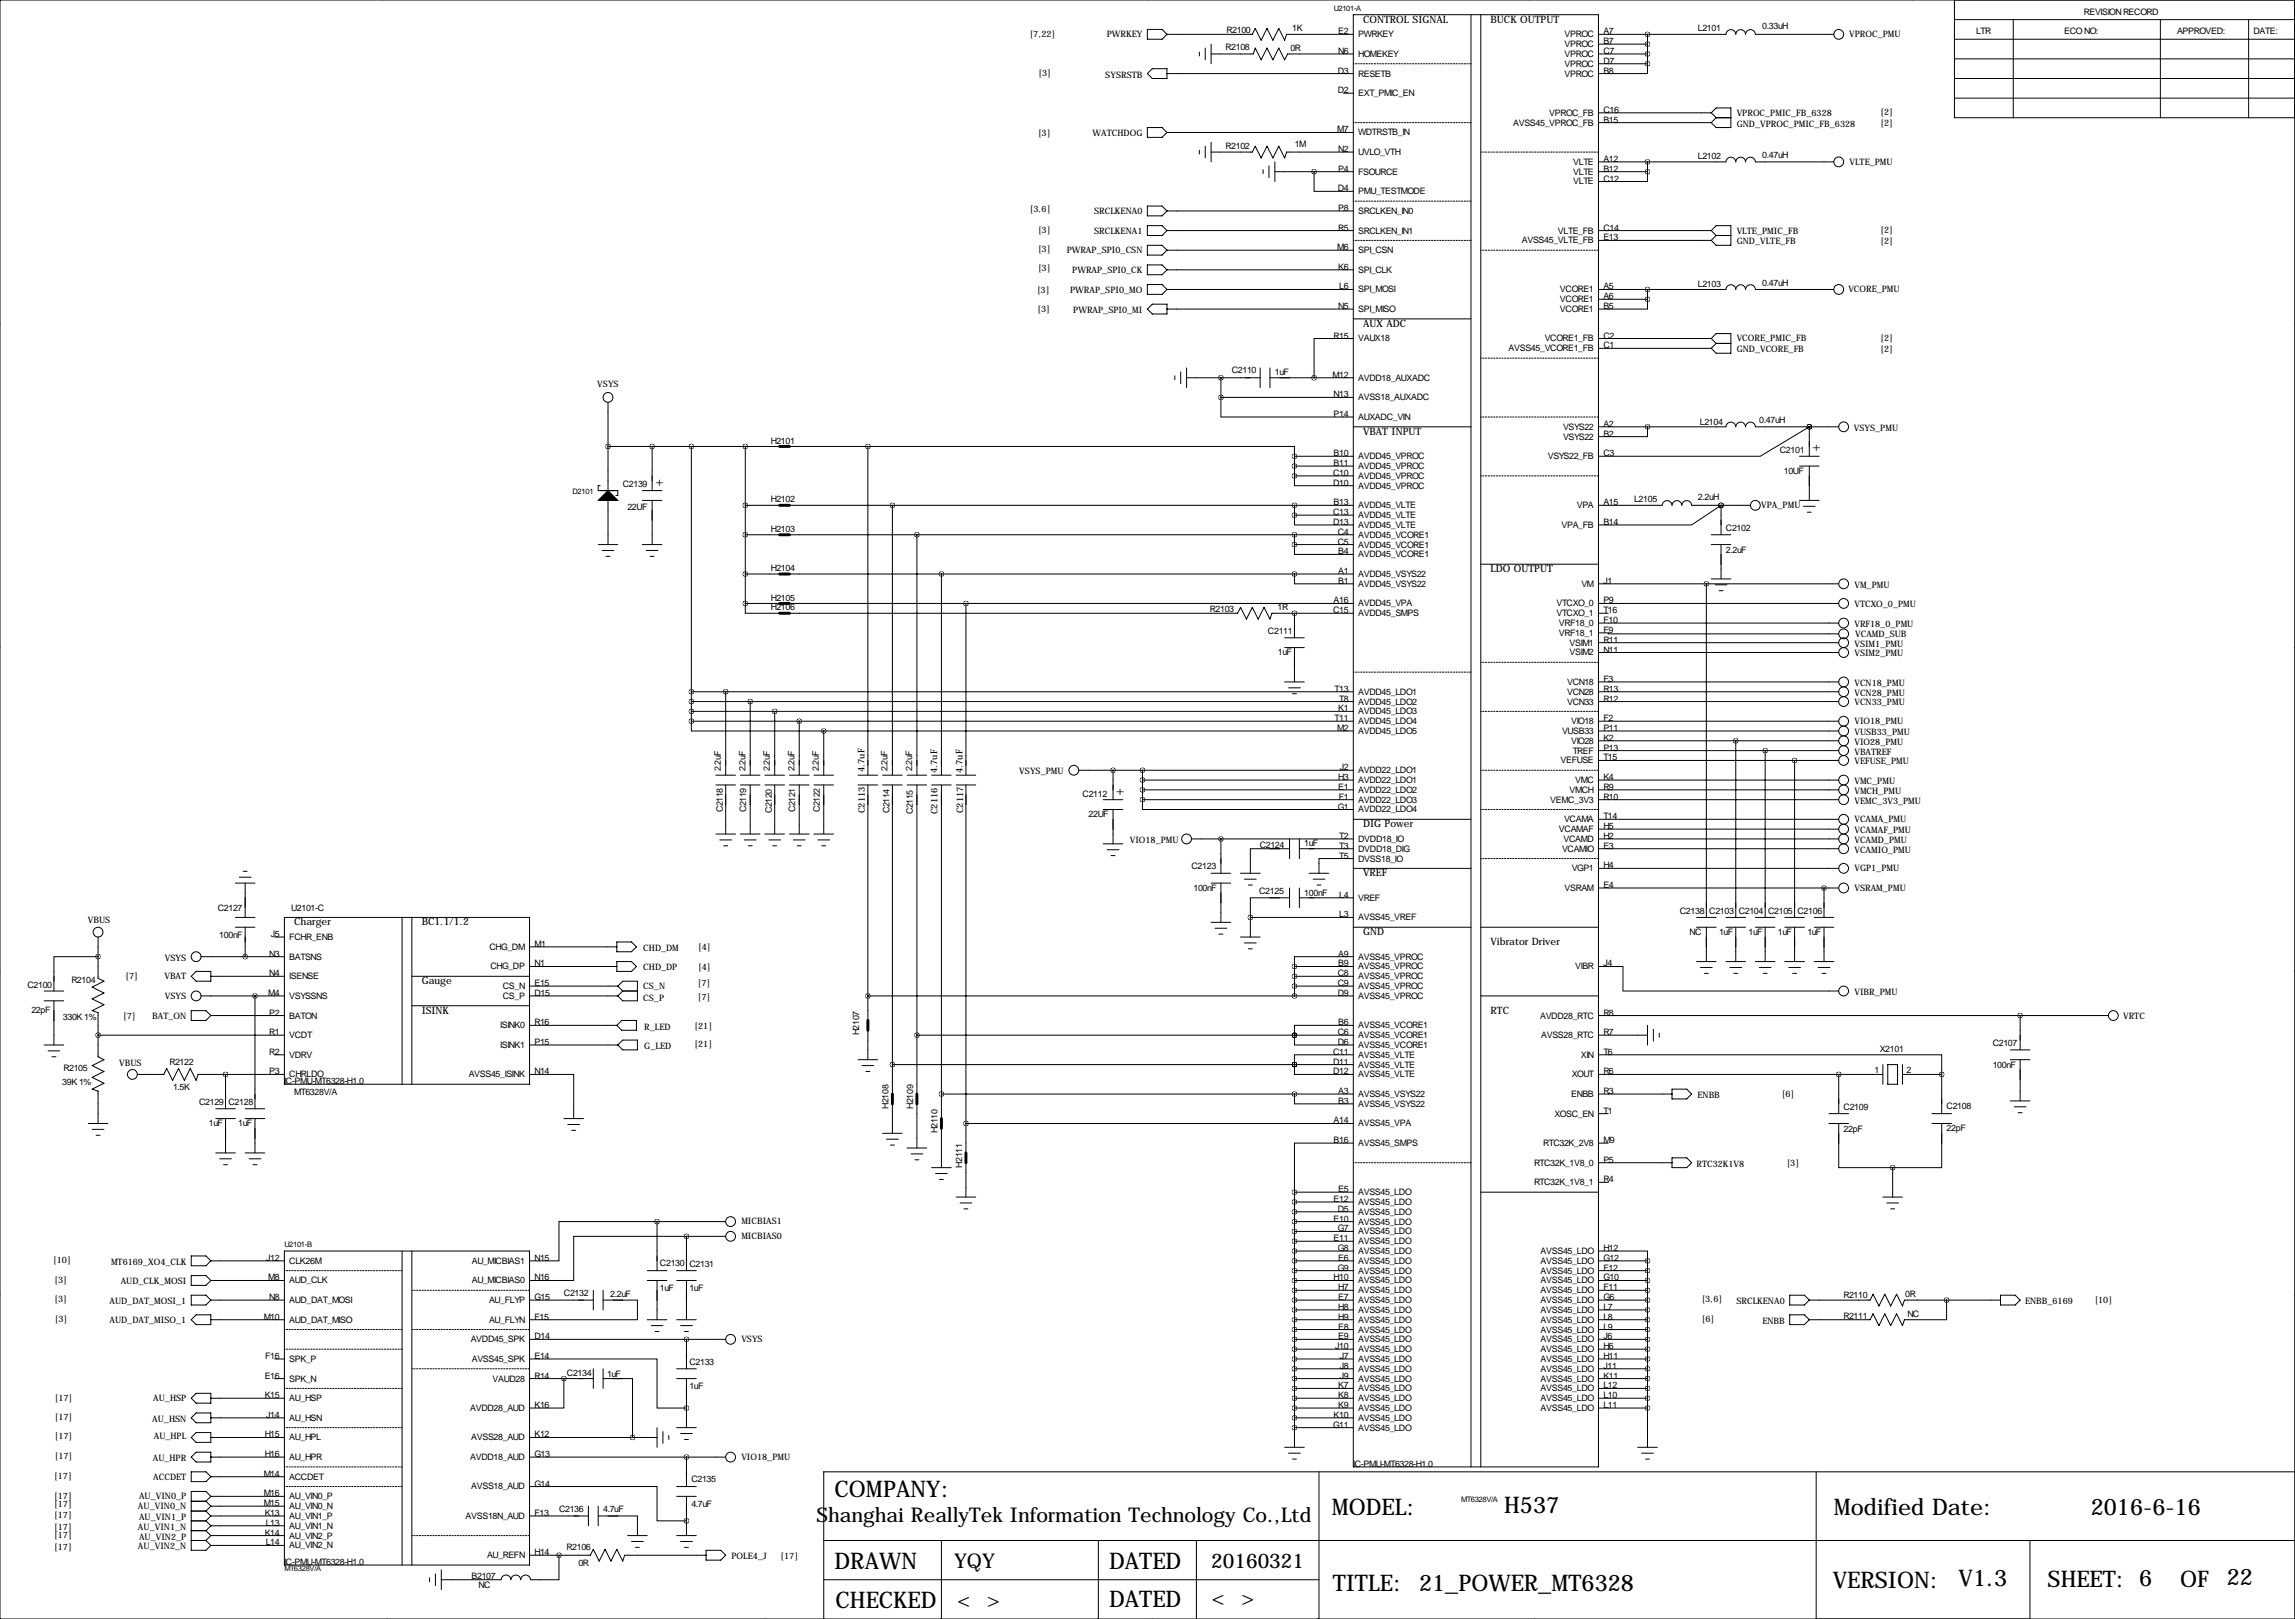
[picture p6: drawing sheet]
<svg xmlns="http://www.w3.org/2000/svg" width="594mm" height="419mm" viewBox="0 0 594 419" stroke-linecap="round" stroke-linejoin="round" font-family="sans-serif">
<defs><g id="words">
<g font-size="5.9">
<text x="216.2" y="387.6">COMPANY:</text>
<text x="344.9" y="392.2">MODEL:</text>
<text x="389.6" y="391.7">H537</text>
<text x="475" y="392.2">Modified Date:</text>
<text x="541.5" y="392.2">2016-6-16</text>
<text x="216.2" y="406.1">DRAWN</text>
<text x="287.3" y="406.1">DATED</text>
<text x="345.2" y="411.7">TITLE:</text>
<text x="367.5" y="411.7">21_POWER_MT6328</text>
<text x="474.7" y="411">VERSION:</text>
<text x="507.3" y="410.5">V1.3</text>
<text x="530.4" y="410.7">SHEET: 6</text>
<text x="564.7" y="410.7">OF</text>
<text x="576.7" y="410.3">22</text>
<text x="216.4" y="416.3">CHECKED</text>
<text x="287.3" y="416.1">DATED</text>
</g>
<g font-size="5.3">
<text x="211.5" y="394">Shanghai ReallyTek Information Technology Co.,Ltd</text>
<text x="247.1" y="405.9">YQY</text>
<text x="313.7" y="405.9">20160321</text>
<text x="247.9" y="416.1">&lt; &gt;</text>
<text x="313.8" y="415.4">&lt; &gt;</text>
</g>
<g font-size="3.3">
<text x="469.4" y="116.8">+</text>
<text x="169.7" y="125.7">+</text>
<text x="289.1" y="205.7">+</text>
</g>
<g font-size="2.6">
<text x="353.1" y="5.8">CONTROL SIGNAL</text>
<text x="386.1" y="5.8">BUCK OUTPUT</text>
<text x="353.1" y="84.6">AUX ADC</text>
<text x="353.1" y="112.5">VBAT INPUT</text>
<text x="386.1" y="148.1">LDO OUTPUT</text>
<text x="353.1" y="214.1">DIG Power</text>
<text x="353.1" y="226.8">VREF</text>
<text x="76.2" y="239.5">Charger</text>
<text x="109.2" y="239.5">BC1.1/1.2</text>
<text x="353.1" y="242.1">GND</text>
<text x="386.1" y="244.6">Vibrator Driver</text>
<text x="109.2" y="254.8">Gauge</text>
<text x="109.2" y="262.4">ISINK</text>
<text x="386.1" y="262.4">RTC</text>
</g>
<g font-size="2.4">
<text x="223.9" y="199.9" transform="rotate(-90 223.9 199.9)">4.7uF</text>
<text x="242.7" y="200.2" transform="rotate(-90 242.7 200.2)">4.7uF</text>
<text x="249.3" y="200.2" transform="rotate(-90 249.3 200.2)">4.7uF</text>
<text x="224" y="210.6" transform="rotate(-90 224 210.6)">C2113</text>
<text x="242.8" y="210.8" transform="rotate(-90 242.8 210.8)">C2116</text>
<text x="249.4" y="210.6" transform="rotate(-90 249.4 210.6)">C2117</text>
</g>
<g font-size="2.3">
<text x="539.8" y="3.8">REVISION RECORD</text>
<text x="266.7" y="9.5">[7,22]</text>
<text x="286.7" y="9.7">PWRKEY</text>
<text x="317.7" y="8.6">R2100</text>
<text x="334.7" y="8.1">1K</text>
<text x="346.6" y="8.9">E2</text>
<text x="351.8" y="9.7">PWRKEY</text>
<text x="405.2" y="9.7">VPROC</text>
<text x="415.3" y="8.9">A7</text>
<text x="415.3" y="11.4">B7</text>
<text x="439.8" y="8.1">L2101</text>
<text x="456.4" y="7.6">0.33uH</text>
<text x="479" y="9.7">VPROC_PMU</text>
<text x="511.8" y="8.9">LTR</text>
<text x="534.7" y="8.9">ECO NO:</text>
<text x="563.9" y="8.9">APPROVED:</text>
<text x="583.7" y="8.9">DATE:</text>
<text x="317.5" y="13">R2108</text>
<text x="334.2" y="13.2">0R</text>
<text x="346.6" y="14">N6</text>
<text x="351.8" y="14.7">HOMEKEY</text>
<text x="405.2" y="12.2">VPROC</text>
<text x="405.2" y="17.3">VPROC</text>
<text x="405.2" y="14.7">VPROC</text>
<text x="415.3" y="16.5">D7</text>
<text x="415.3" y="14">C7</text>
<text x="269" y="19.6">[3]</text>
<text x="286.3" y="20.1">SYSRSTB</text>
<text x="346.5" y="19.1">D3</text>
<text x="351.8" y="19.8">RESETB</text>
<text x="405.2" y="19.8">VPROC</text>
<text x="415.3" y="19.1">B8</text>
<text x="346.5" y="24.1">D2</text>
<text x="351.8" y="24.9">EXT_PMIC_EN</text>
<text x="401.3" y="30">VPROC_FB</text>
<text x="415.3" y="29.2">C16</text>
<text x="449.8" y="30">VPROC_PMIC_FB_6328</text>
<text x="487.1" y="29.8">[2]</text>
<text x="268.9" y="35.1">[3]</text>
<text x="283" y="35.3">WATCHDOG</text>
<text x="346.4" y="34.3">M7</text>
<text x="351.8" y="35.1">WDTRSTB_IN</text>
<text x="391.9" y="32.5">AVSS45_VPROC_FB</text>
<text x="415.3" y="31.8">B15</text>
<text x="449.8" y="32.8">GND_VPROC_PMIC_FB_6328</text>
<text x="487.1" y="32.6">[2]</text>
<text x="317.5" y="38.6">R2102</text>
<text x="335.4" y="38.1">1M</text>
<text x="346.6" y="39.4">N2</text>
<text x="351.8" y="40.1">UVLO_VTH</text>
<text x="415.3" y="41.9">A12</text>
<text x="439.8" y="41.1">L2102</text>
<text x="456.4" y="40.9">0.47uH</text>
<text x="346.6" y="44.4">P4</text>
<text x="351.8" y="45.2">FSOURCE</text>
<text x="407.5" y="42.7">VLTE</text>
<text x="407.5" y="45.2">VLTE</text>
<text x="407.5" y="47.8">VLTE</text>
<text x="415.3" y="44.4">B12</text>
<text x="415.3" y="47">C12</text>
<text x="479" y="42.7">VLTE_PMU</text>
<text x="346.5" y="49.5">D4</text>
<text x="351.8" y="50.3">PMU_TESTMODE</text>
<text x="266.8" y="55">[3,6]</text>
<text x="283.4" y="55.4">SRCLKENA0</text>
<text x="346.6" y="54.6">P8</text>
<text x="346.6" y="59.7">R5</text>
<text x="351.8" y="55.4">SRCLKEN_IN0</text>
<text x="415.3" y="59.7">C14</text>
<text x="268.9" y="60.3">[3]</text>
<text x="268.9" y="65.1">[3]</text>
<text x="276.3" y="65.5">PWRAP_SPI0_CSN</text>
<text x="283.4" y="60.5">SRCLKENA1</text>
<text x="346.4" y="64.8">M6</text>
<text x="351.8" y="65.5">SPI_CSN</text>
<text x="351.8" y="60.5">SRCLKEN_IN1</text>
<text x="394.2" y="63">AVSS45_VLTE_FB</text>
<text x="403.5" y="60.5">VLTE_FB</text>
<text x="415.3" y="62.2">E13</text>
<text x="449.8" y="63.2">GND_VLTE_FB</text>
<text x="449.8" y="60.5">VLTE_PMIC_FB</text>
<text x="487.1" y="63.1">[2]</text>
<text x="487.1" y="60.3">[2]</text>
<text x="268.9" y="70.2">[3]</text>
<text x="277.7" y="70.6">PWRAP_SPI0_CK</text>
<text x="346.6" y="69.9">K6</text>
<text x="351.8" y="70.6">SPI_CLK</text>
<text x="268.6" y="75.8">[3]</text>
<text x="277.2" y="75.9">PWRAP_SPI0_MO</text>
<text x="346.9" y="74.9">L6</text>
<text x="351.8" y="75.7">SPI_MOSI</text>
<text x="404.1" y="75.7">VCORE1</text>
<text x="415.3" y="74.9">A5</text>
<text x="415.3" y="77.5">A6</text>
<text x="439.8" y="74.2">L2103</text>
<text x="456.4" y="73.9">0.47uH</text>
<text x="478.7" y="75.7">VCORE_PMU</text>
<text x="268.7" y="80.9">[3]</text>
<text x="278" y="81">PWRAP_SPI0_MI</text>
<text x="346.6" y="80">N5</text>
<text x="351.8" y="80.8">SPI_MISO</text>
<text x="404.1" y="78.2">VCORE1</text>
<text x="404.1" y="80.8">VCORE1</text>
<text x="415.3" y="80">B5</text>
<text x="345.4" y="87.6">R15</text>
<text x="351.8" y="88.4">VAUX18</text>
<text x="400.1" y="88.4">VCORE1_FB</text>
<text x="415.3" y="87.6">C2</text>
<text x="449.8" y="88.4">VCORE_PMIC_FB</text>
<text x="487.1" y="88.2">[2]</text>
<text x="390.7" y="90.9">AVSS45_VCORE1_FB</text>
<text x="415.3" y="90.2">C1</text>
<text x="449.8" y="91.2">GND_VCORE_FB</text>
<text x="487.1" y="91">[2]</text>
<text x="154.7" y="100.2">VSYS</text>
<text x="319" y="96.5">C2110</text>
<text x="330.2" y="97">1uF</text>
<text x="345.2" y="97.8">M12</text>
<text x="351.8" y="98.6">AVDD18_AUXADC</text>
<text x="345.4" y="102.9">N13</text>
<text x="345.4" y="108">P14</text>
<text x="351.8" y="103.6">AVSS18_AUXADC</text>
<text x="351.8" y="108.7">AUXADC_VIN</text>
<text x="404.8" y="113.8">VSYS22</text>
<text x="404.8" y="111.3">VSYS22</text>
<text x="415.3" y="113">B2</text>
<text x="415.3" y="110.5">A2</text>
<text x="440.3" y="110">L2104</text>
<text x="455.7" y="109.5">0.47uH</text>
<text x="480.2" y="111.5">VSYS_PMU</text>
<text x="199.6" y="114.8">H2101</text>
<text x="345.4" y="118.1">B10</text>
<text x="351.8" y="118.9">AVDD45_VPROC</text>
<text x="400.9" y="118.9">VSYS22_FB</text>
<text x="415.3" y="118.1">C3</text>
<text x="461" y="117.3">C2101</text>
<text x="161.3" y="126">C2139</text>
<text x="345.3" y="123.2">C10</text>
<text x="345.3" y="125.7">D10</text>
<text x="345.4" y="120.7">B11</text>
<text x="351.8" y="121.4">AVDD45_VPROC</text>
<text x="351.8" y="124">AVDD45_VPROC</text>
<text x="462" y="122.7">10UF</text>
<text x="199.6" y="130.1">H2102</text>
<text x="345.4" y="130.8">B13</text>
<text x="351.8" y="131.6">AVDD45_VLTE</text>
<text x="351.8" y="126.5">AVDD45_VPROC</text>
<text x="408.4" y="131.6">VPA</text>
<text x="415.3" y="130.8">A15</text>
<text x="423.2" y="130">L2105</text>
<text x="439.8" y="129.5">2.2uH</text>
<text x="456.2" y="131.4">VPA_PMU</text>
<text x="162.5" y="132.1">22UF</text>
<text x="199.6" y="137.7">H2103</text>
<text x="345.3" y="135.9">D13</text>
<text x="345.3" y="133.4">C13</text>
<text x="351.8" y="136.7">AVDD45_VLTE</text>
<text x="351.8" y="134.1">AVDD45_VLTE</text>
<text x="404.5" y="136.7">VPA_FB</text>
<text x="415.3" y="135.9">B14</text>
<text x="447" y="137.4">C2102</text>
<text x="346.5" y="141">C5</text>
<text x="346.5" y="138.4">C4</text>
<text x="346.6" y="143.5">B4</text>
<text x="351.8" y="141.7">AVDD45_VCORE1</text>
<text x="351.8" y="139.2">AVDD45_VCORE1</text>
<text x="447" y="143.3">2.2uF</text>
<text x="199.6" y="147.8">H2104</text>
<text x="346.6" y="148.6">A1</text>
<text x="351.8" y="144.3">AVDD45_VCORE1</text>
<text x="351.8" y="149.4">AVDD45_VSYS22</text>
<text x="199.6" y="155.5">H2105</text>
<text x="346.6" y="151.1">B1</text>
<text x="351.8" y="151.9">AVDD45_VSYS22</text>
<text x="409.6" y="151.9">VM</text>
<text x="415.3" y="151.1">J1</text>
<text x="480.3" y="152.1">VM_PMU</text>
<text x="199.6" y="158">H2106</text>
<text x="313.4" y="158.5">R2103</text>
<text x="330.9" y="158">1R</text>
<text x="345.3" y="158.8">C15</text>
<text x="345.4" y="156.2">A16</text>
<text x="351.8" y="157">AVDD45_VPA</text>
<text x="351.8" y="159.5">AVDD45_SMPS</text>
<text x="403.1" y="157">VTCXO_0</text>
<text x="403.1" y="159.5">VTCXO_1</text>
<text x="415.3" y="156.2">P9</text>
<text x="415.3" y="158.8">T16</text>
<text x="415.3" y="161.3">F10</text>
<text x="480.3" y="157.2">VTCXO_0_PMU</text>
<text x="328.4" y="164.1">C2111</text>
<text x="403.8" y="164.6">VRF18_1</text>
<text x="403.8" y="162.1">VRF18_0</text>
<text x="406.6" y="167.1">VSIM1</text>
<text x="415.3" y="166.4">R11</text>
<text x="415.3" y="163.8">F9</text>
<text x="480.3" y="162.3">VRF18_0_PMU</text>
<text x="480.3" y="167.4">VSIM1_PMU</text>
<text x="480.5" y="164.8">VCAMD_SUB</text>
<text x="331" y="169.7">1uF</text>
<text x="406.6" y="169.7">VSIM2</text>
<text x="415.3" y="168.9">N11</text>
<text x="480.3" y="169.9">VSIM2_PMU</text>
<text x="345.7" y="179.1">T13</text>
<text x="351.8" y="179.8">AVDD45_LDO1</text>
<text x="405.9" y="177.3">VCN18</text>
<text x="405.9" y="179.8">VCN28</text>
<text x="415.3" y="176.5">F3</text>
<text x="415.3" y="179.1">R13</text>
<text x="480.3" y="177.5">VCN18_PMU</text>
<text x="346.6" y="184.1">K1</text>
<text x="346.9" y="181.6">T8</text>
<text x="351.8" y="182.4">AVDD45_LDO2</text>
<text x="351.8" y="184.9">AVDD45_LDO3</text>
<text x="405.9" y="182.4">VCN33</text>
<text x="415.3" y="181.6">R12</text>
<text x="480.3" y="180.1">VCN28_PMU</text>
<text x="480.3" y="182.6">VCN33_PMU</text>
<text x="345.7" y="186.7">T11</text>
<text x="346.4" y="189.2">M2</text>
<text x="351.8" y="187.5">AVDD45_LDO4</text>
<text x="351.8" y="190">AVDD45_LDO5</text>
<text x="404.6" y="190">VUSB33</text>
<text x="407" y="187.5">VIO18</text>
<text x="415.3" y="191.8">K2</text>
<text x="415.3" y="189.2">P11</text>
<text x="415.3" y="186.7">F2</text>
<text x="480.3" y="187.5">VIO18_PMU</text>
<text x="480.3" y="190.2">VUSB33_PMU</text>
<text x="404.2" y="197.6">VEFUSE</text>
<text x="407" y="192.5">VIO28</text>
<text x="407.3" y="195.1">TREF</text>
<text x="415.3" y="196.8">T15</text>
<text x="415.3" y="194.3">P13</text>
<text x="480.3" y="192.8">VIO28_PMU</text>
<text x="480.3" y="195.3">VBATREF</text>
<text x="480.3" y="197.9">VEFUSE_PMU</text>
<text x="186.7" y="199.6" transform="rotate(-90 186.7 199.6)">2.2uF</text>
<text x="193" y="199.6" transform="rotate(-90 193 199.6)">2.2uF</text>
<text x="199.4" y="199.6" transform="rotate(-90 199.4 199.6)">2.2uF</text>
<text x="205.7" y="199.6" transform="rotate(-90 205.7 199.6)">2.2uF</text>
<text x="212.1" y="199.6" transform="rotate(-90 212.1 199.6)">2.2uF</text>
<text x="229.9" y="199.6" transform="rotate(-90 229.9 199.6)">2.2uF</text>
<text x="236.2" y="199.6" transform="rotate(-90 236.2 199.6)">2.2uF</text>
<text x="264" y="200.4">VSYS_PMU</text>
<text x="346.6" y="201.9">H3</text>
<text x="347" y="199.4">J2</text>
<text x="351.8" y="202.7">AVDD22_LDO1</text>
<text x="351.8" y="200.2">AVDD22_LDO1</text>
<text x="408" y="202.7">VMC</text>
<text x="415.3" y="201.9">K4</text>
<text x="480.3" y="202.9">VMC_PMU</text>
<text x="280.4" y="206.2">C2112</text>
<text x="346.5" y="209.5">G1</text>
<text x="346.6" y="204.5">E1</text>
<text x="346.7" y="207">F1</text>
<text x="351.8" y="205.2">AVDD22_LDO2</text>
<text x="351.8" y="207.8">AVDD22_LDO3</text>
<text x="401.5" y="207.8">VEMC_3V3</text>
<text x="406.6" y="205.2">VMCH</text>
<text x="415.3" y="204.5">R9</text>
<text x="415.3" y="207">R10</text>
<text x="480.3" y="205.5">VMCH_PMU</text>
<text x="480.3" y="208">VEMC_3V3_PMU</text>
<text x="187.2" y="210.3" transform="rotate(-90 187.2 210.3)">C2118</text>
<text x="193.3" y="210.3" transform="rotate(-90 193.3 210.3)">C2119</text>
<text x="199.9" y="210.6" transform="rotate(-90 199.9 210.6)">C2120</text>
<text x="206" y="210.3" transform="rotate(-90 206 210.3)">C2121</text>
<text x="212.3" y="210.3" transform="rotate(-90 212.3 210.3)">C2122</text>
<text x="230.4" y="210.6" transform="rotate(-90 230.4 210.6)">C2114</text>
<text x="236.5" y="210.8" transform="rotate(-90 236.5 210.8)">C2115</text>
<text x="281.9" y="211.6">22UF</text>
<text x="351.8" y="210.3">AVDD22_LDO4</text>
<text x="403.8" y="215.4">VCAMAF</text>
<text x="405.1" y="212.9">VCAMA</text>
<text x="415.3" y="212.1">T14</text>
<text x="415.3" y="214.6">H5</text>
<text x="480.3" y="212.9">VCAMA_PMU</text>
<text x="480.3" y="215.6">VCAMAF_PMU</text>
<text x="292.6" y="218.2">VIO18_PMU</text>
<text x="326.3" y="219.5">C2124</text>
<text x="337.8" y="219">1uF</text>
<text x="346.9" y="217.2">T2</text>
<text x="346.9" y="219.7">T3</text>
<text x="351.8" y="217.9">DVDD18_IO</text>
<text x="351.8" y="220.5">DVDD18_DIG</text>
<text x="404.6" y="220.5">VCAMIO</text>
<text x="405" y="217.9">VCAMD</text>
<text x="415.3" y="219.7">E3</text>
<text x="415.3" y="217.2">H2</text>
<text x="480.3" y="218.2">VCAMD_PMU</text>
<text x="480.3" y="220.7">VCAMIO_PMU</text>
<text x="308.6" y="225">C2123</text>
<text x="346.9" y="222.2">T5</text>
<text x="351.8" y="223">DVSS18_IO</text>
<text x="407.1" y="225.6">VGP1</text>
<text x="415.3" y="224.8">H4</text>
<text x="480.3" y="225.6">VGP1_PMU</text>
<text x="309.1" y="230.6">100nF</text>
<text x="326.1" y="231.4">C2125</text>
<text x="337.8" y="231.9">100nF</text>
<text x="346.9" y="232.4">L4</text>
<text x="351.8" y="233.2">VREF</text>
<text x="405.2" y="230.6">VSRAM</text>
<text x="415.3" y="229.9">E4</text>
<text x="480.3" y="230.6">VSRAM_PMU</text>
<text x="22.8" y="239">VBUS</text>
<text x="56.4" y="235.7">C2127</text>
<text x="75.4" y="235.7">U2101-C</text>
<text x="346.9" y="237.5">L3</text>
<text x="351.8" y="238.3">AVSS45_VREF</text>
<text x="435.1" y="236.5">C2138</text>
<text x="442.7" y="236.5">C2103</text>
<text x="450.3" y="236.5">C2104</text>
<text x="458" y="236.5">C2105</text>
<text x="465.6" y="236.5">C2106</text>
<text x="56.8" y="242.8">100nF</text>
<text x="70.2" y="242.6">J5</text>
<text x="74.9" y="243.3">FCHR_ENB</text>
<text x="126.8" y="245.9">CHG_DM</text>
<text x="138.4" y="245.1">M1</text>
<text x="180.8" y="246">[4]</text>
<text x="437.6" y="242.1">NC</text>
<text x="445.3" y="242.1">1uF</text>
<text x="452.9" y="242.1">1uF</text>
<text x="460.5" y="242.1">1uF</text>
<text x="468.1" y="242.1">1uF</text>
<text x="42.7" y="248.7">VSYS</text>
<text x="69.8" y="247.6">N3</text>
<text x="74.9" y="248.4">BATSNS</text>
<text x="127.1" y="251">CHG_DP</text>
<text x="138.4" y="250.2">N1</text>
<text x="166.6" y="251.2">CHD_DP</text>
<text x="166.6" y="246.1">CHD_DM</text>
<text x="180.8" y="251">[4]</text>
<text x="346.6" y="247.6">A9</text>
<text x="346.6" y="250.2">B9</text>
<text x="351.8" y="248.4">AVSS45_VPROC</text>
<text x="351.8" y="251">AVSS45_VPROC</text>
<text x="408" y="251">VIBR</text>
<text x="415.3" y="250.2">J4</text>
<text x="7.1" y="255.8">C2100</text>
<text x="18.5" y="254.5">R2104</text>
<text x="32.5" y="253.3">[7]</text>
<text x="42.6" y="253.5">VBAT</text>
<text x="69.5" y="257.8">M4</text>
<text x="69.8" y="252.7">N4</text>
<text x="74.9" y="253.5">ISENSE</text>
<text x="130.2" y="256">CS_N</text>
<text x="138.4" y="257.8">D15</text>
<text x="138.4" y="255.3">E15</text>
<text x="166.6" y="256">CS_N</text>
<text x="180.7" y="255.4">[7]</text>
<text x="346.5" y="252.7">C8</text>
<text x="346.5" y="255.3">C9</text>
<text x="346.5" y="257.8">D9</text>
<text x="351.8" y="253.5">AVSS45_VPROC</text>
<text x="351.8" y="256">AVSS45_VPROC</text>
<text x="480.3" y="257.6">VIBR_PMU</text>
<text x="8.1" y="262.1">22pF</text>
<text x="16.3" y="263.9">330K 1%</text>
<text x="31.9" y="263.7">[7]</text>
<text x="39.4" y="263.9">BAT_ON</text>
<text x="42.7" y="258.6">VSYS</text>
<text x="69.8" y="262.9">P2</text>
<text x="74.9" y="258.6">VSYSSNS</text>
<text x="74.9" y="263.7">BATON</text>
<text x="130.2" y="258.6">CS_P</text>
<text x="166.6" y="259.1">CS_P</text>
<text x="180.7" y="258.9">[7]</text>
<text x="351.8" y="258.6">AVSS45_VPROC</text>
<text x="398.9" y="263.7">AVDD28_RTC</text>
<text x="415.3" y="262.9">R8</text>
<text x="549.9" y="263.9">VRTC</text>
<text x="69.8" y="268">R1</text>
<text x="74.9" y="268.7">VCDT</text>
<text x="129.6" y="266.2">ISINK0</text>
<text x="138.4" y="265.4">R16</text>
<text x="166.9" y="266.7">R_LED</text>
<text x="179.9" y="266.3">[21]</text>
<text x="222.5" y="268" transform="rotate(-90 222.5 268)">H2107</text>
<text x="346.5" y="268">C6</text>
<text x="346.6" y="265.4">B6</text>
<text x="351.8" y="266.2">AVSS45_VCORE1</text>
<text x="351.8" y="268.7">AVSS45_VCORE1</text>
<text x="399.2" y="268.7">AVSS28_RTC</text>
<text x="415.3" y="268">R7</text>
<text x="30.9" y="275.8">VBUS</text>
<text x="43.9" y="275.6">R2122</text>
<text x="69.8" y="273">R2</text>
<text x="74.9" y="273.8">VDRV</text>
<text x="129.6" y="271.3">ISINK1</text>
<text x="138.4" y="270.5">P15</text>
<text x="166.9" y="271.5">G_LED</text>
<text x="179.9" y="271.1">[21]</text>
<text x="345.3" y="275.6">D11</text>
<text x="345.3" y="273">C11</text>
<text x="346.5" y="270.5">D6</text>
<text x="351.8" y="273.8">AVSS45_VLTE</text>
<text x="351.8" y="271.3">AVSS45_VCORE1</text>
<text x="409.5" y="273.8">XIN</text>
<text x="415.3" y="273">T6</text>
<text x="486.9" y="272.3">X2101</text>
<text x="516.1" y="270.8">C2107</text>
<text x="16.1" y="280.9">39K 1%</text>
<text x="16.5" y="277.1">R2105</text>
<text x="69.8" y="278.1">P3</text>
<text x="73.7" y="280.7">IC-PMU-MT6328-H1.0</text>
<text x="74.9" y="278.9">CHRLDO</text>
<text x="121.4" y="278.9">AVSS45_ISINK</text>
<text x="138.4" y="278.1">N14</text>
<text x="345.3" y="278.1">D12</text>
<text x="351.8" y="276.4">AVSS45_VLTE</text>
<text x="351.8" y="278.9">AVSS45_VLTE</text>
<text x="407.1" y="278.9">XOUT</text>
<text x="415.3" y="278.1">R6</text>
<text x="485.5" y="277.9">1</text>
<text x="493.8" y="277.9">2</text>
<text x="516.1" y="276.4">100nF</text>
<text x="44.8" y="282.2">1.5K</text>
<text x="51.6" y="286">C2129</text>
<text x="59.2" y="286">C2128</text>
<text x="76.2" y="283.5">MT6328V/A</text>
<text x="230.1" y="287" transform="rotate(-90 230.1 287)">H2108</text>
<text x="236.5" y="287" transform="rotate(-90 236.5 287)">H2109</text>
<text x="346.6" y="285.8">B3</text>
<text x="346.6" y="283.2">A3</text>
<text x="351.8" y="286.5">AVSS45_VSYS22</text>
<text x="351.8" y="284">AVSS45_VSYS22</text>
<text x="407" y="284">ENBB</text>
<text x="415.3" y="283.2">R3</text>
<text x="439.7" y="284.2">ENBB</text>
<text x="461.5" y="284.1">[6]</text>
<text x="477.5" y="287.3">C2109</text>
<text x="504.2" y="287">C2108</text>
<text x="54.1" y="291.6">1uF</text>
<text x="61.7" y="291.6">1uF</text>
<text x="242.8" y="293.4" transform="rotate(-90 242.8 293.4)">H2110</text>
<text x="345.4" y="290.8">A14</text>
<text x="351.8" y="291.6">AVSS45_VPA</text>
<text x="402.6" y="289.1">XOSC_EN</text>
<text x="415.3" y="288.3">T1</text>
<text x="477.5" y="293.1">22pF</text>
<text x="504.2" y="292.9">22pF</text>
<text x="345.4" y="295.9">B16</text>
<text x="351.8" y="296.7">AVSS45_SMPS</text>
<text x="399.7" y="296.7">RTC32K_2V8</text>
<text x="415.3" y="295.9">M9</text>
<text x="249.2" y="302.3" transform="rotate(-90 249.2 302.3)">H2111</text>
<text x="397.3" y="301.8">RTC32K_1V8_0</text>
<text x="415.3" y="301">P5</text>
<text x="439.4" y="302">RTC32K1V8</text>
<text x="462.8" y="301.8">[3]</text>
<text x="345.4" y="311.1">E12</text>
<text x="346.6" y="308.6">E5</text>
<text x="351.8" y="311.9">AVSS45_LDO</text>
<text x="351.8" y="309.4">AVSS45_LDO</text>
<text x="397.3" y="306.8">RTC32K_1V8_1</text>
<text x="415.3" y="306.1">R4</text>
<text x="192" y="316.8">MICBIAS1</text>
<text x="345.4" y="316.2">E10</text>
<text x="346.5" y="313.7">D5</text>
<text x="351.8" y="317">AVSS45_LDO</text>
<text x="351.8" y="314.5">AVSS45_LDO</text>
<text x="192" y="320.6">MICBIAS0</text>
<text x="345.4" y="321.3">E11</text>
<text x="346.5" y="318.8">G7</text>
<text x="346.5" y="323.8">G8</text>
<text x="351.8" y="319.5">AVSS45_LDO</text>
<text x="351.8" y="322.1">AVSS45_LDO</text>
<text x="415.3" y="323.8">H12</text>
<text x="13.8" y="327">[10]</text>
<text x="28.8" y="327.4">MT6169_XO4_CLK</text>
<text x="69" y="326.4">J12</text>
<text x="74.9" y="327.2">CLK26M</text>
<text x="122.2" y="327.2">AU_MICBIAS1</text>
<text x="138.4" y="326.4">N15</text>
<text x="170.9" y="327.7">C2130</text>
<text x="178.6" y="327.9">C2131</text>
<text x="346.5" y="328.9">G9</text>
<text x="346.6" y="326.4">E6</text>
<text x="351.8" y="324.6">AVSS45_LDO</text>
<text x="351.8" y="329.7">AVSS45_LDO</text>
<text x="351.8" y="327.2">AVSS45_LDO</text>
<text x="399" y="329.7">AVSS45_LDO</text>
<text x="399" y="327.2">AVSS45_LDO</text>
<text x="399" y="324.6">AVSS45_LDO</text>
<text x="415.3" y="328.9">F12</text>
<text x="415.3" y="326.4">G12</text>
<text x="14.1" y="332.1">[3]</text>
<text x="31.3" y="332.5">AUD_CLK_MOSI</text>
<text x="69.5" y="331.5">M8</text>
<text x="74.9" y="332.2">AUD_CLK</text>
<text x="122.2" y="332.2">AU_MICBIAS0</text>
<text x="138.4" y="331.5">N16</text>
<text x="146.1" y="335.5">C2132</text>
<text x="158.1" y="335.8">2.2uF</text>
<text x="170.9" y="334.3">1uF</text>
<text x="178.6" y="334.3">1uF</text>
<text x="345.4" y="331.5">H10</text>
<text x="346.6" y="334">H7</text>
<text x="351.8" y="332.2">AVSS45_LDO</text>
<text x="351.8" y="334.8">AVSS45_LDO</text>
<text x="399" y="332.2">AVSS45_LDO</text>
<text x="399" y="334.8">AVSS45_LDO</text>
<text x="415.3" y="331.5">G10</text>
<text x="415.3" y="334">F11</text>
<text x="493.5" y="335.8">0R</text>
<text x="14.1" y="337.1">[3]</text>
<text x="28.4" y="337.6">AUD_DAT_MOSI_1</text>
<text x="68.3" y="341.6">M10</text>
<text x="69.8" y="336.5">N8</text>
<text x="74.9" y="337.3">AUD_DAT_MOSI</text>
<text x="126.7" y="337.3">AU_FLYP</text>
<text x="138.4" y="336.5">G15</text>
<text x="138.4" y="341.6">F15</text>
<text x="346.6" y="339.1">H8</text>
<text x="346.6" y="341.6">H9</text>
<text x="346.6" y="336.5">E7</text>
<text x="351.8" y="339.9">AVSS45_LDO</text>
<text x="351.8" y="337.3">AVSS45_LDO</text>
<text x="399" y="337.3">AVSS45_LDO</text>
<text x="399" y="339.9">AVSS45_LDO</text>
<text x="415.3" y="336.5">G6</text>
<text x="415.3" y="339.1">L7</text>
<text x="415.3" y="341.6">L8</text>
<text x="440.8" y="337.1">[3,6]</text>
<text x="449.8" y="337.6">SRCLKENA0</text>
<text x="477.5" y="341.4">R2111</text>
<text x="477.5" y="336">R2110</text>
<text x="494" y="340.9">NC</text>
<text x="524.5" y="337.6">ENBB_6169</text>
<text x="542.5" y="337.4">[10]</text>
<text x="14.2" y="342.2">[3]</text>
<text x="28.4" y="342.4">AUD_DAT_MISO_1</text>
<text x="74.9" y="342.4">AUD_DAT_MISO</text>
<text x="121.9" y="347.5">AVDD45_SPK</text>
<text x="126.7" y="342.4">AU_FLYN</text>
<text x="138.4" y="346.7">D14</text>
<text x="192" y="347.5">VSYS</text>
<text x="346.6" y="344.2">E8</text>
<text x="346.6" y="346.7">E9</text>
<text x="351.8" y="342.4">AVSS45_LDO</text>
<text x="351.8" y="344.9">AVSS45_LDO</text>
<text x="351.8" y="347.5">AVSS45_LDO</text>
<text x="399" y="347.5">AVSS45_LDO</text>
<text x="399" y="342.4">AVSS45_LDO</text>
<text x="399" y="344.9">AVSS45_LDO</text>
<text x="415.3" y="346.7">J6</text>
<text x="415.3" y="344.2">L9</text>
<text x="440.8" y="342.2">[6]</text>
<text x="456.5" y="342.6">ENBB</text>
<text x="68.7" y="351.8">F16</text>
<text x="74.9" y="352.6">SPK_P</text>
<text x="122.2" y="352.6">AVSS45_SPK</text>
<text x="138.4" y="351.8">E14</text>
<text x="178.6" y="353.3">C2133</text>
<text x="345.8" y="349.2">J10</text>
<text x="347" y="351.8">J7</text>
<text x="351.8" y="350">AVSS45_LDO</text>
<text x="351.8" y="352.6">AVSS45_LDO</text>
<text x="399" y="352.6">AVSS45_LDO</text>
<text x="399" y="350">AVSS45_LDO</text>
<text x="415.3" y="351.8">H11</text>
<text x="415.3" y="349.2">H6</text>
<text x="68.6" y="356.9">E16</text>
<text x="74.9" y="357.6">SPK_N</text>
<text x="127.6" y="357.6">VAUD28</text>
<text x="138.4" y="356.9">R14</text>
<text x="146.8" y="356.1">C2134</text>
<text x="157.2" y="356.4">1uF</text>
<text x="178.6" y="359.7">1uF</text>
<text x="346.6" y="359.4">K7</text>
<text x="347" y="354.3">J8</text>
<text x="347" y="356.9">J9</text>
<text x="351.8" y="355.1">AVSS45_LDO</text>
<text x="351.8" y="357.6">AVSS45_LDO</text>
<text x="399" y="355.1">AVSS45_LDO</text>
<text x="399" y="357.6">AVSS45_LDO</text>
<text x="415.3" y="354.3">J11</text>
<text x="415.3" y="356.9">K11</text>
<text x="415.3" y="359.4">L12</text>
<text x="14.2" y="362.5">[17]</text>
<text x="39.7" y="362.7">AU_HSP</text>
<text x="68.6" y="361.9">K15</text>
<text x="74.9" y="362.7">AU_HSP</text>
<text x="121.8" y="365.3">AVDD28_AUD</text>
<text x="138.4" y="364.5">K16</text>
<text x="346.6" y="361.9">K8</text>
<text x="346.6" y="364.5">K9</text>
<text x="351.8" y="360.2">AVSS45_LDO</text>
<text x="351.8" y="362.7">AVSS45_LDO</text>
<text x="351.8" y="365.3">AVSS45_LDO</text>
<text x="399" y="362.7">AVSS45_LDO</text>
<text x="399" y="365.3">AVSS45_LDO</text>
<text x="399" y="360.2">AVSS45_LDO</text>
<text x="415.3" y="361.9">L10</text>
<text x="415.3" y="364.5">L11</text>
<text x="14.2" y="367.6">[17]</text>
<text x="39.4" y="368">AU_HSN</text>
<text x="69" y="367">J14</text>
<text x="74.9" y="367.8">AU_HSN</text>
<text x="345.3" y="369.6">G11</text>
<text x="345.4" y="367">K10</text>
<text x="351.8" y="367.8">AVSS45_LDO</text>
<text x="351.8" y="370.3">AVSS45_LDO</text>
<text x="14.2" y="372.5">[17]</text>
<text x="14.2" y="377.8">[17]</text>
<text x="39.8" y="372.6">AU_HPL</text>
<text x="68.6" y="377.2">H16</text>
<text x="68.6" y="372.1">H15</text>
<text x="74.9" y="378">AU_HPR</text>
<text x="74.9" y="372.9">AU_HPL</text>
<text x="121.8" y="378">AVDD18_AUD</text>
<text x="122.1" y="372.9">AVSS28_AUD</text>
<text x="138.4" y="377.2">G13</text>
<text x="138.4" y="372.1">K12</text>
<text x="192" y="378">VIO18_PMU</text>
<text x="14.1" y="382.9">[17]</text>
<text x="39.6" y="378.2">AU_HPR</text>
<text x="39.7" y="383">ACCDET</text>
<text x="68.3" y="382.3">M14</text>
<text x="74.9" y="383">ACCDET</text>
<text x="179.1" y="383.5">C2135</text>
<text x="350.5" y="379.7">IC-PMU-MT6328-H1.0</text>
<text x="14.1" y="387.9">[17]</text>
<text x="36" y="388.1">AU_VIN0_P</text>
<text x="68.3" y="387.3">M16</text>
<text x="68.3" y="389.9">M15</text>
<text x="74.9" y="388.1">AU_VIN0_P</text>
<text x="122.1" y="385.6">AVSS18_AUD</text>
<text x="138.4" y="384.8">G14</text>
<text x="14.1" y="390.2">[17]</text>
<text x="14.1" y="393">[17]</text>
<text x="35.7" y="390.7">AU_VIN0_N</text>
<text x="35.7" y="396">AU_VIN1_N</text>
<text x="36" y="393.4">AU_VIN1_P</text>
<text x="68.6" y="392.4">K13</text>
<text x="68.8" y="395">L13</text>
<text x="74.9" y="390.7">AU_VIN0_N</text>
<text x="74.9" y="393.2">AU_VIN1_P</text>
<text x="74.9" y="395.7">AU_VIN1_N</text>
<text x="120.6" y="393.2">AVSS18N_AUD</text>
<text x="138.4" y="392.4">F13</text>
<text x="144.8" y="391.4">C2136</text>
<text x="156.2" y="391.4">4.7uF</text>
<text x="179.1" y="390.2">4.7uF</text>
<text x="14.1" y="396.1">[17]</text>
<text x="14.1" y="401.2">[17]</text>
<text x="14.1" y="398.1">[17]</text>
<text x="35.7" y="401.1">AU_VIN2_N</text>
<text x="36" y="398.5">AU_VIN2_P</text>
<text x="68.6" y="397.5">K14</text>
<text x="68.8" y="400">L14</text>
<text x="74.9" y="398.3">AU_VIN2_P</text>
<text x="74.9" y="400.8">AU_VIN2_N</text>
<text x="146.8" y="401.3">R2106</text>
<text x="73.7" y="405.1">IC-PMU-MT6328-H1.0</text>
<text x="126.1" y="403.4">AU_REFN</text>
<text x="138.4" y="402.6">H14</text>
<text x="149.8" y="405.4">0R</text>
<text x="189.5" y="403.6">POLE4_J</text>
<text x="202.2" y="403.4">[17]</text>
<text x="122.1" y="408.7">B2107</text>
<text x="124" y="411">NC</text>
</g>
<g font-size="2">
<text x="345.4" y="2.8">U2101-A</text>
<text x="148.3" y="127.8">D2101</text>
<text x="73.7" y="322.8">U2101-B</text>
<text x="378.5" y="388.9">MT6328V/A</text>
<text x="73.7" y="406.7">MT6328V/A</text>
</g>
</g></defs>
<g fill="none" stroke="#000" stroke-width=".26">
<path d="M99.1 0h.1M196.8 0h.1M297.2 0h.1M396.2 0h.1M495.3 0h.1M0 0h594.4v419.1h-594.4zM297.2 7.6h3.8l1.3 1.3-1.3 1.3h-3.8zM297.2 19.1l1.2-1.3h3.9v2.5h-3.9zM302.3 8.9h22.1l.7-1.5 1.5 3 1.6-3 1.5 3 1.5-3 1.5 3 .5-1.5h17.3M302.3 19.1h48.2M310.6 13.5v1M312.2 12.4v3.1"/>
<path d="M313.7 14h10.9l.5-1.6 1.5 3.1 1.6-3.1 1.5 3.1 1.5-3.1 1.5 3.1 .8-1.5h17M313.7 11.4v5.1M350.5 3.8h63.5v375.9h-63.5zM381 3.8v375.9M383.5 3.8v375.9M414 8.9h33a1.27 1.27 0 0 1 1.3-1.2 1.27 1.27 0 0 1 1.3 1.2 1.27 1.27 0 0 1 1.2-1.2 1.27 1.27 0 0 1 1.3 1.2 1.27 1.27 0 0 1 1.3-1.2 1.27 1.27 0 0 1 1.3 1.2h20.3M414 14h12.7M414 11.4h12.7M414 16.5h12.7M426.7 16.5v2.6h-12.7M426.7 8.9v7.6M506.2 0v30.5h88.2"/>
<path d="M506.2 15.2h88.2M506.2 10.2h88.2M506.2 5.1h88.2M521.5 5.1v25.4M559.6 5.1v25.4M582.4 5.1v25.4M297.2 33h3.8l1.3 1.3-1.3 1.3h-3.8zM302.3 34.3h48.2M310.6 38.9v1M312.2 37.8v3.1M313.7 39.4h10.7l.7-1.6 1.5 3.1 1.6-3.1 1.5 3.1 1.5-3.1 1.5 3.1 .5-1.5h17.3M313.7 36.8v5.1"/>
<path d="M348 24.1h2.5M414 29.2h29.2M414 31.8h29.2M443.2 29.2l1.3 1.3M443.2 29.2l1.3-1.3h3.8v5.1h-3.8l-1.3-1.2M444.5 30.5h3.8M444.5 30.5l-1.3 1.3M506.2 20.3h88.2M506.2 25.4h88.2M297.2 53.3h3.8l1.3 1.3-1.3 1.3h-3.8zM297.2 58.4h3.8l1.3 1.3-1.3 1.3h-3.8zM302.3 54.6h48.2"/>
<path d="M302.3 59.7h48.2M327.2 43.9v1.1M328.7 42.9v3.1M330.2 44.4h20.3M330.2 41.9v5.1M340.4 44.4v5.1h10.1M414 41.9h33a1.27 1.27 0 0 1 1.3-1.2 1.27 1.27 0 0 1 1.3 1.2 1.27 1.27 0 0 1 1.2-1.2 1.27 1.27 0 0 1 1.3 1.2 1.27 1.27 0 0 1 1.3-1.2 1.27 1.27 0 0 1 1.3 1.2h20.3M414 44.4h12.7M414 59.7h29.2M426.7 44.4v2.6h-12.7M426.7 41.9v2.5M443.2 59.7l1.3-1.3h3.8v5.1h-3.8l-1.3-1.3"/>
<path d="M443.2 59.7l1.3 1.3M297.2 63.5h3.8l1.3 1.3-1.3 1.2h-3.8zM297.2 68.6h3.8l1.3 1.3-1.3 1.2h-3.8zM297.2 73.7h3.8l1.3 1.2-1.3 1.3h-3.8zM302.3 74.9h48.2M302.3 69.9h48.2M302.3 64.8h48.2M414 74.9h33a1.27 1.27 0 0 1 1.3-1.2 1.27 1.27 0 0 1 1.3 1.2 1.27 1.27 0 0 1 1.2-1.2 1.27 1.27 0 0 1 1.3 1.2 1.27 1.27 0 0 1 1.3-1.2 1.27 1.27 0 0 1 1.3 1.2h20.3M414 62.2h29.2M414 77.5h12.7M426.7 77.5v2.5h-12.7M426.7 74.9v2.6"/>
<path d="M444.5 61h3.8M444.5 61l-1.3 1.2M-.1 83.8h.1M297.2 80l1.2-1.3h3.9v2.6h-3.9zM302.3 80h48.2M304.3 97.3v1M305.8 96.3v3M307.3 97.8h19.1M307.3 95.2v5.1M316.2 97.8v5.1M326.4 95.2v5.1M328.9 97.8h21.6"/>
<path d="M328.9 95.2v5.1M350.5 87.6h-10.1v10.2M350.5 82.6h30.5M414 87.6h29.2M414 90.2h29.2M443.2 87.6l1.3-1.2h3.8v5h-3.8l-1.3-1.2M443.2 87.6l1.3 1.3M444.5 88.9h3.8M444.5 88.9l-1.3 1.3M594.4 83.8h.1M157.5 104.1v36.9M157.5 115.6h44.4"/>
<path d="M168.9 115.6v11.4M179.1 115.6v71.1M193 115.6v40.6M204.5 115.6h20.3M224.8 115.6h110.5v2.5M224.8 115.6v85.1M316.2 102.9v5h34.3M316.2 102.9h34.3M335.3 118.1h15.2M335.3 118.1v5.1M350.5 110.5h30.5M414 110.5h33a1.27 1.27 0 0 1 1.3-1.2 1.27 1.27 0 0 1 1.3 1.2 1.27 1.27 0 0 1 1.2-1.2 1.27 1.27 0 0 1 1.3 1.2 1.27 1.27 0 0 1 1.3-1.2 1.27 1.27 0 0 1 1.3 1.2h21.5"/>
<path d="M426.7 110.5v2.5h-12.7M466.1 118.1h5.1M468.6 110.5h.1M468.6 110.5l-12.7 7.6h-41.9M468.6 110.5v7.6M155.4 125.7h-.5v1.3h5.1v1.3h-.5M166.4 127h5M166.4 129.5h5M168.9 129.5v11.5M193 130.8h8.9M193 138.4h8.9M204.5 130.8h146"/>
<path d="M204.5 138.4h146M231.1 130.8v69.9M237.5 138.4v62.3M335.3 123.2v2.5h15.2M335.3 133.3v2.6h15.2M335.3 120.6h15.2M335.3 130.8v2.5M335.3 138.4v2.6M335.3 133.3h15.2M335.3 123.2h15.2M414 130.8h16.5a1.27 1.27 0 0 1 1.3-1.2 1.27 1.27 0 0 1 1.3 1.2 1.27 1.27 0 0 1 1.2-1.2 1.27 1.27 0 0 1 1.3 1.2 1.27 1.27 0 0 1 1.3-1.2 1.27 1.27 0 0 1 1.2 1.2M438.1 130.8h15.3"/>
<path d="M443.2 138.4h5.1M445.8 130.8l-7.7 5.1h-24.1M445.8 130.8h.1M445.8 130.8v7.6M466.1 120.6h5.1M466.1 129.5h5.1M467.1 131.1h3.1M468.1 132.6h1M468.6 120.6v8.9M154.9 141h5.1M156 142.5h3M157 144h1"/>
<path d="M166.4 141h5M167.4 142.5h3M168.4 144h1M193 156.2v2.6h8.9M193 156.2h8.9M193 148.6h8.9M204.5 158.8h116l.8-1.6 1.5 3.1 1.6-3.1 1.5 3.1 1.5-3.1 1.5 3.1 .5-1.5h21.1M204.5 156.2h146M204.5 148.6h146M243.8 148.6v52.1M250.2 156.2v44.5M335.3 141v2.5h15.2"/>
<path d="M335.3 148.6v2.5h15.2M335.3 141h15.2M335.3 158.8v6.3M383.5 146.1h30.5M414 158.8h2.6M414 156.2h62.2M414 151.1h62.2M442 151.1v86.4M443.2 141h5.1M443.2 149.9h5.1M444.2 151.4h3.1M445.3 152.9h1"/>
<path d="M445.8 141v8.9M-.1 167.6h.1M179.1 179.1h171.4M188 179.1v21.6M332.7 167.6h5.1M332.7 165.1h5.1M332.7 176.5h5.1M333.8 178.1h3M334.8 179.6h1M335.3 167.6v8.9M414 163.8h2.6v.3h59.6M414 166.4h62.2"/>
<path d="M414 168.9h62.2M414 179.1h62.2M414 176.5h62.2M414 161.3h62.2M594.4 167.6h.1M179.1 186.7v2.5h34.3M179.1 181.6h171.4M179.1 184.1h171.4M179.1 186.7h171.4M194.3 181.6v19.1M200.7 184.1v16.6M207 186.7v14"/>
<path d="M213.4 189.2v11.5M213.4 189.2h137.1M279.4 199.4h71.1M288.3 199.4v7.6M295.9 199.4v7.6M414 191.8h62.2M414 196.8h62.2M414 181.6h62.2M414 186.7h62.2M414 189.2h62.2M414 194.3h62.2M449.6 191.8v45.7"/>
<path d="M457.2 194.3v43.2M464.8 196.8v40.7M185.4 200.7h5.1M185.4 203.2h5.1M185.4 215.9h5.1M186.4 217.4h3.1M187.5 218.9h1M188 203.2v12.7M191.8 200.7h5M191.8 203.2h5M191.8 215.9h5M192.8 217.4h3"/>
<path d="M193.8 218.9h1M194.3 203.2v12.7M198.1 200.7h5.1M198.1 203.2h5.1M198.1 215.9h5.1M199.1 217.4h3.1M200.2 218.9h1M200.7 203.2v12.7M204.5 200.7h5M204.5 203.2h5M204.5 215.9h5M205.5 217.4h3"/>
<path d="M206.5 218.9h1M207 203.2v12.7M210.8 200.7h5.1M210.8 203.2h5.1M210.8 215.9h5.1M211.8 217.4h3.1M212.9 218.9h1M213.4 203.2v12.7M222.2 200.7h5.1M222.2 203.2h5.1M224.8 203.2v61M228.6 200.7h5.1"/>
<path d="M228.6 203.2h5.1M231.1 203.2v80M234.9 200.7h5.1M234.9 203.2h5.1M237.5 203.2v80M241.3 200.7h5.1M241.3 203.2h5.1M243.8 203.2v86.4M247.6 200.7h5.1M247.6 203.2h5.1M250.2 203.2v95.2M285.8 207h5"/>
<path d="M285.8 209.5h5M285.8 218.4h5M286.8 220h3M288.3 209.5v8.9M295.9 207v2.5h54.6M295.9 207h54.6M295.9 201.9h54.6M295.9 204.5h54.6M308.6 217.2h41.9M316.2 217.2v8.9M334 219.7h-10.2v6.4M334 217.2v5"/>
<path d="M336.5 219.7h14M336.5 217.2v5M350.5 212.1h30.5M414 207h62.2M414 219.7h62.2M414 212.1h62.2M414 217.2h62.2M414 201.9h62.2M414 204.5h62.2M414 214.6h62.2M61 237.5h5M61 228.6h5"/>
<path d="M62 227.1h3M63 225.6h1M63.5 228.6v8.9M73.7 237.5h63.5v43.2h-63.5zM104.1 237.5v43.2M106.7 237.5v43.2M287.8 221.5h1M313.7 226.1h5.1M313.7 228.6h5.1M313.7 238.8h5.1M316.2 228.6v10.2M321.3 226.1h5.1"/>
<path d="M322.3 227.6h3.1M323.3 229.1h1.1M323.8 237.5h26.7M323.8 237.5v5.1M334 232.4h-10.2v5.1M334 229.9v5M336.5 229.9v5M336.5 232.4h14M339.1 226.1h5.1M340.1 227.6h3.1M341.1 229.1h1M350.5 222.2h-8.9v3.9"/>
<path d="M350.5 224.8h30.5M414 224.8h62.2M414 229.9h62.2M439.4 237.5h5.1M447 237.5h5.1M454.7 237.5h5M462.3 237.5h5.1M469.9 237.5h5.1M472.4 229.9v7.6M-.1 251.5h.1M11.4 256.5h5.1M11.4 259.1h5.1"/>
<path d="M14 259.1v11.4M25.4 247.6h-11.4v8.9M25.4 242.6v10.6l1.5 .8-3 1.5 3 1.5-3 1.6 3 1.5-3 1.5 1.5 .5v11.5l1.5 .7-3 1.5 3 1.6-3 1.5 3 1.5-3 1.5 1.5 .5v8.4M50.8 251.5h3.8v2.5h-3.8l-1.3-1.3zM52.1 257.8h21.6M52.1 247.6h21.6M54.6 252.7h19.1M61 240h5M63.5 240v7.6M66 257.8v29.2M71.1 242.6h2.6M106.7 252.7h30.5"/>
<path d="M137.2 257.8h22.8M137.2 250.2h22.6M137.2 255.3h22.8M137.2 245.1h22.6M159.8 248.9h3.8l1.2 1.3-1.2 1.3h-3.8zM159.8 243.8h3.8l1.2 1.3-1.2 1.3h-3.8zM160 255.3l1.3-1.3h3.8v5.1h-3.8l-1.3-1.3M160 255.3l1.3 1.2M161.3 256.5h3.8M161.3 256.5l-1.3 1.3M224.8 257.8h125.7M314.7 240.3h3.1"/>
<path d="M315.7 241.8h1M321.3 242.6h5.1M322.3 244.1h3.1M323.3 245.6h1.1M335.3 250.2v7.6M335.3 250.2h15.2M335.3 252.7h15.2M335.3 255.3h15.2M350.5 247.6h-15.2v2.6M350.5 240h30.5M383.5 240h30.5M383.5 257.8h30.5"/>
<path d="M414 250.2h6.4v6.3h55.8M439.4 240h5.1M439.4 248.9h5.1M440.4 250.4h3.1M441.5 252h1M442 240v8.9M447 240h5.1M447 248.9h5.1M448.1 250.4h3M449.1 252h1M449.6 240v8.9M454.7 240h5"/>
<path d="M454.7 248.9h5M455.7 250.4h3M456.7 252h1M457.2 240v8.9M462.3 240h5.1M462.3 248.9h5.1M463.3 250.4h3M464.3 252h1M464.8 240v8.9M469.9 240h5.1M469.9 248.9h5.1M470.9 250.4h3.1"/>
<path d="M471.9 252h1M472.4 240v8.9M594.4 251.5h.1M11.4 270.5h5.1M12.4 272h3.1M13.5 273.6h1M25.4 268h48.3M35.6 278.1h6.8l.8-1.5 1.5 3.1 1.5-3.1 1.6 3.1 1.5-3.1 1.5 3.1 .5-1.6h22.4M49.5 261.6h3.8l1.3 1.3-1.3 1.3h-3.8zM54.6 262.9h19.1M58.4 278.1v8.9M71.1 273h2.6"/>
<path d="M106.7 260.4h30.5M137.2 278.1h11.4v11.5M137.2 265.4h22.6M137.2 270.5h22.8M159.8 265.4l1.2-1.2h3.8v2.5h-3.8zM160 270.5l1.3-1.3h3.8v2.6h-3.8zM222.2 274.3h5.1M223.3 275.8h3M224.3 277.4h1M224.8 266.7v7.6M231.1 275.6h119.4M237.5 268h113"/>
<path d="M335.3 275.6h.1M335.3 268h.1M335.3 275.6v2.5h15.2M335.3 268v2.5h15.2M350.5 273h-15.2v2.6M350.5 265.4h-15.2v2.6M414 273h88.9v5.1M414 278.1h73.7M414 262.9h132.1M414 268h12.7M426.7 265.4v5.1M428.2 266.4v3.1"/>
<path d="M429.8 267.5v1M476.2 278.1v10.2M487.7 275.6v5.1M488.9 275.6h2.6v5.1h-2.6zM492.8 275.6v5.1M492.8 278.1h10.1M502.9 278.1v10.2M520.7 271.8h5.1M520.7 274.3h5.1M523.2 262.9v8.9M523.2 274.3v10.7M22.9 290.8h5"/>
<path d="M23.9 292.4h3M24.9 293.9h1M55.9 287h5.1M55.9 289.6h5.1M55.9 298.4h5.1M56.9 300h3M58.4 289.6v8.8M63.5 287h5.1M63.5 289.6h5.1M63.5 298.4h5.1M64.5 300h3.1M66 289.6v8.8"/>
<path d="M146 289.6h5.1M147.1 291.1h3M148.1 292.6h1M228.6 293.4h5.1M229.6 294.9h3.1M230.6 296.4h1M231.1 285.8v7.6M234.9 297.2h5.1M236 298.7h3M237.5 285.8v11.4M243.8 292.1v10.2M243.8 283.2h106.7"/>
<path d="M250.2 290.8h100.3M335.3 283.2v2.6h15.2M350.5 295.9h-15.2v12.7M414 288.3h2.6M414 295.9h2.6M414 283.2h19.1M433.1 281.9h3.8l1.2 1.3-1.2 1.3h-3.8zM433.1 299.7h3.8l1.2 1.3-1.2 1.3h-3.8zM473.7 288.3h5.1M473.7 290.8h5.1M476.2 290.8v11.5h14M500.4 288.3h5.1"/>
<path d="M500.4 290.8h5.1M502.9 290.8v11.5h-12.7M520.7 285h5.1M521.7 286.5h3.1M522.7 288h1M57.9 301.5h1M65.5 301.5h1M170.2 316.2h-25.4v10.2h-7.6M170.2 316.2v12.7M170.2 316.2h17.8M237 300.2h1M241.3 302.3h5.1"/>
<path d="M242.3 303.8h3.1M243.3 305.3h1M247.6 309.9h5.1M248.7 311.4h3M249.7 312.9h1M250.2 301v8.9M335.3 308.6v66M335.3 308.6h15.2M335.3 318.8h15.2M335.3 316.2h15.2M335.3 313.7h15.2M335.3 311.1h15.2"/>
<path d="M383.5 308.6h30.5M414 301h19.1M414 306.1h2.6M487.7 309.9h5.1M488.7 311.4h3M489.7 312.9h1M490.2 302.3v7.6M-.1 335.3h.1M49.5 335.3h3.8l1.3 1.2-1.3 1.3h-3.8zM49.5 325.1h3.8l1.3 1.3-1.3 1.3h-3.8zM49.5 330.2h3.8l1.3 1.3-1.3 1.2h-3.8zM54.6 331.5h19.1"/>
<path d="M54.6 336.5h19.1M54.6 326.4h19.1M73.7 323.8h63.5v81.3h-63.5zM104.1 323.8v81.3M106.7 323.8v81.3M137.2 336.5h16.5M153.7 334v5.1M156.2 336.5h8.9v5.1h-27.9M156.2 334v5.1M167.6 328.9h5.1M167.6 331.5h5.1M170.2 331.5v10.1"/>
<path d="M175.3 328.9h5M175.3 331.5h5M177.8 320h-29.2v11.5h-11.4M177.8 320v8.9M177.8 331.5v10.1M177.8 320h10.2M335.3 328.9h15.2M335.3 331.5h15.2M335.3 336.5h15.2M335.3 323.8h15.2M335.3 334h15.2M335.3 339.1h15.2"/>
<path d="M335.3 321.3h15.2M335.3 326.4h15.2M414 323.8h12.7v2.6M414 328.9h12.7M414 331.5h12.7M414 336.5h12.7M414 334h12.7M414 339.1h12.7M414 326.4h12.7M426.7 326.4v48.2M463.5 335.3h3.9l1.2 1.2-1.2 1.3h-3.9zM468.6 336.5h15.8l.7-1.5 1.6 3.1 1.5-3.1 1.5 3.1 1.5-3.1 1.6 3.1 .5-1.6h24.9"/>
<path d="M504.2 336.5v5.1h-10.9l-.5 1.6-1.6-3.1-1.5 3.1-1.5-3.1-1.5 3.1-1.6-3.1-.7 1.5h-15.8M518.2 335.3h3.8l1.2 1.2-1.2 1.3h-3.8zM594.4 335.3h.1M49.5 341.6l1.3-1.2h3.8v2.5h-3.8zM54.6 341.6h19.1M71.1 356.9h2.6M71.1 351.8h2.6M137.2 351.8h33v12.7h7.6M137.2 356.9h16.5M137.2 346.7h50.8M146 356.9v7.6h-8.8M153.7 354.3v5.1"/>
<path d="M156.2 356.9h7.6v15.2M156.2 354.3v5.1M167.6 341.6h5.1M168.7 343.2h3M169.7 344.7h1M175.3 354.3h5M175.3 356.9h5M175.3 341.6h5M176.3 343.2h3M177.3 344.7h1M177.8 346.7v7.6M177.8 356.9v12.7"/>
<path d="M335.3 354.3h15.2M335.3 356.9h15.2M335.3 341.6h15.2M335.3 349.2h15.2M335.3 351.8h15.2M335.3 359.4h15.2M335.3 344.2h15.2M335.3 346.7h15.2M414 354.3h12.7M414 356.9h12.7M414 341.6h12.7M414 349.2h12.7"/>
<path d="M414 351.8h12.7M414 359.4h12.7M414 344.2h12.7M414 346.7h12.7M463.5 340.4h3.9l1.2 1.2-1.2 1.3h-3.9zM49.5 361.9l1.3-1.2h3.8v2.5h-3.8zM49.5 367l1.3-1.2h3.8v2.5h-3.8zM49.5 372.1l1.3-1.3h3.8v2.6h-3.8zM49.5 377.2l1.3-1.3h3.8v2.6h-3.8zM54.6 367h19.1M54.6 361.9h19.1M54.6 377.2h19.1"/>
<path d="M54.6 372.1h19.1M137.2 377.2h50.8M137.2 372.1h33M170.2 369.6v5M171.7 370.6v3M173.2 371.6v1M175.3 369.6h5M176.3 371.1h3M177.3 372.6h1M177.8 377.2v7.6M332.7 374.6h5.1M333.8 376.2h3"/>
<path d="M334.8 377.7h1M335.3 369.6h15.2M335.3 367h15.2M335.3 361.9h15.2M335.3 364.5h15.2M414 361.9h12.7M414 364.5h12.7M424.2 374.6h5.1M425.2 376.2h3M426.2 377.7h1M49.5 381h3.8l1.3 1.3-1.3 1.2h-3.8zM49.5 398.8h3.8"/>
<path d="M49.5 388.6h3.8M49.5 391.2h3.8M49.5 396.2h3.8M49.5 393.7h3.8M53.3 388.6l1.3 1.3M53.3 393.7l1.3 1.3M53.3 391.2l1.3 1.2M53.3 398.8l1.3 1.2M53.3 396.2l1.3 1.3M54.6 387.3h19.1M54.6 392.4h19.1M54.6 389.9h19.1"/>
<path d="M54.6 395h19.1M54.6 397.5h19.1M54.6 382.3h19.1M54.6 387.3l-1.3-1.2h-3.8v15.2h3.8l1.3-1.3M54.6 387.3l-1.3 1.3M54.6 389.9l-1.3 1.3M54.6 395l-1.3 1.2M54.6 392.4l-1.3 1.3M54.6 397.5l-1.3 1.3M137.2 384.8h33v8.9h7.6M137.2 392.4h15.2M152.4 389.9v5.1"/>
<path d="M154.9 392.4h10.2v5.1M154.9 389.9v5.1M162.6 397.5h5M163.6 399h3M175.3 384.8h5M175.3 387.3h5M175.3 397.5h5M176.3 399h3M177.8 387.3v10.2M213.4 398.8h381M243.8 398.8v20.3M284.5 398.8v20.3"/>
<path d="M309.9 398.8v20.3M341.6 381v38.1M470.4 381v38.1M525.8 398.8v20.3M594.4 381h-381v38.1M54.6 400h19.1M100.3 419.1h.1M111.3 408.4v1M112.8 407.4v3.1M114.3 406.4v5.1M137.2 402.6h15.7l.8-1.5 1.5 3 1.5-3 1.5 3 1.6-3 1.5 3 .5-1.5h21.1M144.8 402.6v6.3h-7.4a1.27 1.27 0 0 0-1.3-1.2 1.27 1.27 0 0 0-1.2 1.2 1.27 1.27 0 0 0-1.3-1.2 1.27 1.27 0 0 0-1.3 1.2 1.27 1.27 0 0 0-1.2-1.2 1.27 1.27 0 0 0-1.3 1.2h-15.5"/>
<path d="M164.6 400.6h1M177.3 400.6h1M182.9 401.3h3.8l1.3 1.3-1.3 1.3h-3.8zM198.1 419.1h.1M213.4 408.9h128.2M298.4 419.1h.1M397.5 419.1h.1M496.6 419.1h.1"/>
<circle cx="476.2" cy="8.9" r="1.27"/>
<circle cx="476.2" cy="41.9" r="1.27"/>
<circle cx="476.2" cy="74.9" r="1.27"/>
<circle cx="157.5" cy="102.9" r="1.27"/>
<circle cx="477.5" cy="110.5" r="1.27"/>
<circle cx="454.7" cy="130.8" r="1.27"/>
<circle cx="477.5" cy="151.1" r="1.27"/>
<circle cx="477.5" cy="156.2" r="1.27"/>
<circle cx="477.5" cy="176.5" r="1.27"/>
<circle cx="477.5" cy="161.3" r="1.27"/>
<circle cx="477.5" cy="179.1" r="1.27"/>
<circle cx="477.5" cy="166.4" r="1.27"/>
<circle cx="477.5" cy="168.9" r="1.27"/>
<circle cx="477.5" cy="164.1" r="1.27"/>
<circle cx="278.1" cy="199.4" r="1.27"/>
<circle cx="477.5" cy="186.7" r="1.27"/>
<circle cx="477.5" cy="189.2" r="1.27"/>
<circle cx="477.5" cy="191.8" r="1.27"/>
<circle cx="477.5" cy="194.3" r="1.27"/>
<circle cx="477.5" cy="181.6" r="1.27"/>
<circle cx="477.5" cy="196.8" r="1.27"/>
<circle cx="307.3" cy="217.2" r="1.27"/>
<circle cx="477.5" cy="214.6" r="1.27"/>
<circle cx="477.5" cy="201.9" r="1.27"/>
<circle cx="477.5" cy="212.1" r="1.27"/>
<circle cx="477.5" cy="219.7" r="1.27"/>
<circle cx="477.5" cy="207" r="1.27"/>
<circle cx="477.5" cy="217.2" r="1.27"/>
<circle cx="477.5" cy="204.5" r="1.27"/>
<circle cx="477.5" cy="224.8" r="1.27"/>
<circle cx="477.5" cy="229.9" r="1.27"/>
<circle cx="25.4" cy="241.3" r="1.27"/>
<circle cx="50.8" cy="247.6" r="1.27"/>
<circle cx="50.8" cy="257.8" r="1.27"/>
<circle cx="477.5" cy="256.5" r="1.27"/>
<circle cx="34.3" cy="278.1" r="1.27"/>
<circle cx="547.4" cy="262.9" r="1.27"/>
<circle cx="189.2" cy="316.2" r="1.27"/>
<circle cx="189.2" cy="320" r="1.27"/>
<circle cx="189.2" cy="346.7" r="1.27"/>
<circle cx="189.2" cy="377.2" r="1.27"/>
</g>
<path d="M201.9 115.6h2.6M201.9 130.8h2.6M201.9 138.4h2.6M201.9 156.2h2.6M201.9 148.6h2.6M201.9 158.8h2.6M224.8 264.2v2.5M231.1 283.2v2.6M237.5 283.2v2.6M243.8 289.6v2.5M250.2 298.4v2.6" fill="none" stroke="#000" stroke-width=".76"/>
<path d="M157.5 127l2.5 2.5h-5.1z" fill="#000" stroke="#000" stroke-width=".26"/>
<g fill="none" stroke="#000" stroke-width=".26" stroke-dasharray=".4 .4">
<path d="M381 16.5h-30.5M381 31.8h-30.5M414 39.4h-30.5M381 52.1h-30.5M381 62.2h-30.5M414 64.8h-30.5M414 92.7h-30.5M414 107.9h-30.5M414 123.2h-30.5M381 174h-30.5M414 171.4h-30.5M414 184.1h-30.5"/>
<path d="M414 199.4h-30.5M414 209.5h-30.5M414 222.2h-30.5M381 301h-30.5M104.1 328.9h-30.4M137.2 334h-30.5M104.1 349.2h-30.4M104.1 359.4h-30.4M104.1 344.2h-30.4M137.2 344.2h-30.5M137.2 354.3h-30.5M104.1 369.6h-30.4"/>
<path d="M104.1 379.7h-30.4M104.1 384.8h-30.4M137.2 397.5h-30.5"/>
</g>
<path d="M426.7 8.9a.05 .05 0 0 0 .1 0 .05 .05 0 0 0-.1 0zM426.7 11.4a.05 .05 0 0 0 .1 0 .05 .05 0 0 0-.1 0zM426.7 14a.05 .05 0 0 0 .1 0 .05 .05 0 0 0-.1 0zM426.7 16.5a.05 .05 0 0 0 .1 0 .05 .05 0 0 0-.1 0zM426.7 41.9a.05 .05 0 0 0 .1 0 .05 .05 0 0 0-.1 0zM426.7 44.4a.05 .05 0 0 0 .1 0 .05 .05 0 0 0-.1 0zM426.7 74.9a.05 .05 0 0 0 .1 0 .05 .05 0 0 0-.1 0zM426.7 77.5a.05 .05 0 0 0 .1 0 .05 .05 0 0 0-.1 0zM426.7 110.5a.05 .05 0 0 0 .1 0 .05 .05 0 0 0-.1 0zM468.6 110.5a.05 .05 0 0 0 .1 0 .05 .05 0 0 0-.1 0zM468.6 110.5a.05 .05 0 0 0 .1 0 .05 .05 0 0 0-.1 0zM445.7 130.8a.05 .05 0 0 0 .1 0 .05 .05 0 0 0-.1 0zM445.7 130.8a.05 .05 0 0 0 .1 0 .05 .05 0 0 0-.1 0zM449.5 191.8a.05 .05 0 0 0 .1 0 .05 .05 0 0 0-.1 0zM464.8 196.8a.05 .05 0 0 0 .1 0 .05 .05 0 0 0-.1 0zM472.4 229.9a.05 .05 0 0 0 .1 0 .05 .05 0 0 0-.1 0zM523.2 262.9a.05 .05 0 0 0 .1 0 .05 .05 0 0 0-.1 0zM502.9 278.1a.05 .05 0 0 0 .1 0 .05 .05 0 0 0-.1 0zM476.2 278.1a.05 .05 0 0 0 .1 0 .05 .05 0 0 0-.1 0zM490.2 302.3a.05 .05 0 0 0 .1 0 .05 .05 0 0 0-.1 0zM340.3 44.4a.05 .05 0 0 0 .1 0 .05 .05 0 0 0-.1 0zM340.3 97.8a.05 .05 0 0 0 .1 0 .05 .05 0 0 0-.1 0zM316.2 97.8a.05 .05 0 0 0 .1 0 .05 .05 0 0 0-.1 0zM316.2 102.9a.05 .05 0 0 0 .1 0 .05 .05 0 0 0-.1 0zM335.2 141a.05 .05 0 0 0 .1 0 .05 .05 0 0 0-.1 0zM335.2 138.4a.05 .05 0 0 0 .1 0 .05 .05 0 0 0-.1 0zM335.2 120.6a.05 .05 0 0 0 .1 0 .05 .05 0 0 0-.1 0zM335.2 123.2a.05 .05 0 0 0 .1 0 .05 .05 0 0 0-.1 0zM335.2 133.3a.05 .05 0 0 0 .1 0 .05 .05 0 0 0-.1 0zM335.2 130.8a.05 .05 0 0 0 .1 0 .05 .05 0 0 0-.1 0zM193 115.6a.05 .05 0 0 0 .1 0 .05 .05 0 0 0-.1 0zM193 130.8a.05 .05 0 0 0 .1 0 .05 .05 0 0 0-.1 0zM193 138.4a.05 .05 0 0 0 .1 0 .05 .05 0 0 0-.1 0zM335.2 148.6a.05 .05 0 0 0 .1 0 .05 .05 0 0 0-.1 0zM193 148.6a.05 .05 0 0 0 .1 0 .05 .05 0 0 0-.1 0zM193 156.2a.05 .05 0 0 0 .1 0 .05 .05 0 0 0-.1 0zM335.2 158.7a.05 .05 0 0 0 .1 0 .05 .05 0 0 0-.1 0zM295.9 207a.05 .05 0 0 0 .1 0 .05 .05 0 0 0-.1 0zM295.9 201.9a.05 .05 0 0 0 .1 0 .05 .05 0 0 0-.1 0zM295.9 204.5a.05 .05 0 0 0 .1 0 .05 .05 0 0 0-.1 0zM295.9 199.4a.05 .05 0 0 0 .1 0 .05 .05 0 0 0-.1 0zM179 181.6a.05 .05 0 0 0 .1 0 .05 .05 0 0 0-.1 0zM179 186.7a.05 .05 0 0 0 .1 0 .05 .05 0 0 0-.1 0zM179 184.2a.05 .05 0 0 0 .1 0 .05 .05 0 0 0-.1 0zM179 179.1a.05 .05 0 0 0 .1 0 .05 .05 0 0 0-.1 0zM288.2 199.4a.05 .05 0 0 0 .1 0 .05 .05 0 0 0-.1 0zM179 115.6a.05 .05 0 0 0 .1 0 .05 .05 0 0 0-.1 0zM323.8 237.5a.05 .05 0 0 0 .1 0 .05 .05 0 0 0-.1 0zM316.2 217.2a.05 .05 0 0 0 .1 0 .05 .05 0 0 0-.1 0zM224.7 115.6a.05 .05 0 0 0 .1 0 .05 .05 0 0 0-.1 0zM231.1 130.8a.05 .05 0 0 0 .1 0 .05 .05 0 0 0-.1 0zM237.4 138.4a.05 .05 0 0 0 .1 0 .05 .05 0 0 0-.1 0zM243.8 148.6a.05 .05 0 0 0 .1 0 .05 .05 0 0 0-.1 0zM250.1 156.2a.05 .05 0 0 0 .1 0 .05 .05 0 0 0-.1 0zM187.9 179.1a.05 .05 0 0 0 .1 0 .05 .05 0 0 0-.1 0zM194.3 181.6a.05 .05 0 0 0 .1 0 .05 .05 0 0 0-.1 0zM200.6 184.1a.05 .05 0 0 0 .1 0 .05 .05 0 0 0-.1 0zM207 186.7a.05 .05 0 0 0 .1 0 .05 .05 0 0 0-.1 0zM213.3 189.2a.05 .05 0 0 0 .1 0 .05 .05 0 0 0-.1 0zM250.1 290.8a.05 .05 0 0 0 .1 0 .05 .05 0 0 0-.1 0zM243.8 283.2a.05 .05 0 0 0 .1 0 .05 .05 0 0 0-.1 0zM224.7 257.8a.05 .05 0 0 0 .1 0 .05 .05 0 0 0-.1 0zM157.4 115.6a.05 .05 0 0 0 .1 0 .05 .05 0 0 0-.1 0zM335.2 257.8a.05 .05 0 0 0 .1 0 .05 .05 0 0 0-.1 0zM335.2 250.2a.05 .05 0 0 0 .1 0 .05 .05 0 0 0-.1 0zM335.2 252.7a.05 .05 0 0 0 .1 0 .05 .05 0 0 0-.1 0zM335.2 255.3a.05 .05 0 0 0 .1 0 .05 .05 0 0 0-.1 0zM335.2 283.2a.05 .05 0 0 0 .1 0 .05 .05 0 0 0-.1 0zM335.2 308.6a.05 .05 0 0 0 .1 0 .05 .05 0 0 0-.1 0zM335.2 311.1a.05 .05 0 0 0 .1 0 .05 .05 0 0 0-.1 0zM335.2 313.7a.05 .05 0 0 0 .1 0 .05 .05 0 0 0-.1 0zM335.2 316.2a.05 .05 0 0 0 .1 0 .05 .05 0 0 0-.1 0zM335.2 321.3a.05 .05 0 0 0 .1 0 .05 .05 0 0 0-.1 0zM335.2 318.8a.05 .05 0 0 0 .1 0 .05 .05 0 0 0-.1 0zM335.2 323.8a.05 .05 0 0 0 .1 0 .05 .05 0 0 0-.1 0zM335.2 326.4a.05 .05 0 0 0 .1 0 .05 .05 0 0 0-.1 0zM335.2 328.9a.05 .05 0 0 0 .1 0 .05 .05 0 0 0-.1 0zM335.2 331.5a.05 .05 0 0 0 .1 0 .05 .05 0 0 0-.1 0zM335.2 336.5a.05 .05 0 0 0 .1 0 .05 .05 0 0 0-.1 0zM335.2 334a.05 .05 0 0 0 .1 0 .05 .05 0 0 0-.1 0zM335.2 339.1a.05 .05 0 0 0 .1 0 .05 .05 0 0 0-.1 0zM335.2 341.6a.05 .05 0 0 0 .1 0 .05 .05 0 0 0-.1 0zM335.2 344.2a.05 .05 0 0 0 .1 0 .05 .05 0 0 0-.1 0zM335.2 346.7a.05 .05 0 0 0 .1 0 .05 .05 0 0 0-.1 0zM335.2 351.8a.05 .05 0 0 0 .1 0 .05 .05 0 0 0-.1 0zM335.2 349.2a.05 .05 0 0 0 .1 0 .05 .05 0 0 0-.1 0zM335.2 354.3a.05 .05 0 0 0 .1 0 .05 .05 0 0 0-.1 0zM335.2 356.9a.05 .05 0 0 0 .1 0 .05 .05 0 0 0-.1 0zM335.2 359.4a.05 .05 0 0 0 .1 0 .05 .05 0 0 0-.1 0zM335.2 361.9a.05 .05 0 0 0 .1 0 .05 .05 0 0 0-.1 0zM335.2 367a.05 .05 0 0 0 .1 0 .05 .05 0 0 0-.1 0zM335.2 364.5a.05 .05 0 0 0 .1 0 .05 .05 0 0 0-.1 0zM335.2 369.6a.05 .05 0 0 0 .1 0 .05 .05 0 0 0-.1 0zM426.7 326.4a.05 .05 0 0 0 .1 0 .05 .05 0 0 0-.1 0zM426.7 328.9a.05 .05 0 0 0 .1 0 .05 .05 0 0 0-.1 0zM426.7 331.5a.05 .05 0 0 0 .1 0 .05 .05 0 0 0-.1 0zM426.7 334a.05 .05 0 0 0 .1 0 .05 .05 0 0 0-.1 0zM426.7 336.5a.05 .05 0 0 0 .1 0 .05 .05 0 0 0-.1 0zM426.7 339.1a.05 .05 0 0 0 .1 0 .05 .05 0 0 0-.1 0zM426.7 341.6a.05 .05 0 0 0 .1 0 .05 .05 0 0 0-.1 0zM426.7 344.2a.05 .05 0 0 0 .1 0 .05 .05 0 0 0-.1 0zM426.7 346.7a.05 .05 0 0 0 .1 0 .05 .05 0 0 0-.1 0zM426.7 349.2a.05 .05 0 0 0 .1 0 .05 .05 0 0 0-.1 0zM426.7 351.8a.05 .05 0 0 0 .1 0 .05 .05 0 0 0-.1 0zM426.7 354.3a.05 .05 0 0 0 .1 0 .05 .05 0 0 0-.1 0zM426.7 356.9a.05 .05 0 0 0 .1 0 .05 .05 0 0 0-.1 0zM426.7 359.4a.05 .05 0 0 0 .1 0 .05 .05 0 0 0-.1 0zM426.7 361.9a.05 .05 0 0 0 .1 0 .05 .05 0 0 0-.1 0zM426.7 364.5a.05 .05 0 0 0 .1 0 .05 .05 0 0 0-.1 0zM66 257.8a.05 .05 0 0 0 .1 0 .05 .05 0 0 0-.1 0zM170.1 316.2a.05 .05 0 0 0 .1 0 .05 .05 0 0 0-.1 0zM146 356.9a.05 .05 0 0 0 .1 0 .05 .05 0 0 0-.1 0zM163.8 372.1a.05 .05 0 0 0 .1 0 .05 .05 0 0 0-.1 0zM231.1 275.6a.05 .05 0 0 0 .1 0 .05 .05 0 0 0-.1 0zM335.2 275.6a.05 .05 0 0 0 .1 0 .05 .05 0 0 0-.1 0zM335.2 275.6a.05 .05 0 0 0 .1 0 .05 .05 0 0 0-.1 0zM237.4 268a.05 .05 0 0 0 .1 0 .05 .05 0 0 0-.1 0zM335.2 268a.05 .05 0 0 0 .1 0 .05 .05 0 0 0-.1 0zM335.2 268a.05 .05 0 0 0 .1 0 .05 .05 0 0 0-.1 0zM504.1 336.5a.05 .05 0 0 0 .1 0 .05 .05 0 0 0-.1 0zM441.9 151.1a.05 .05 0 0 0 .1 0 .05 .05 0 0 0-.1 0zM58.4 278.1a.05 .05 0 0 0 .1 0 .05 .05 0 0 0-.1 0zM335.2 118.1a.05 .05 0 0 0 .1 0 .05 .05 0 0 0-.1 0zM144.7 402.6a.05 .05 0 0 0 .1 0 .05 .05 0 0 0-.1 0zM168.9 115.6a.05 .05 0 0 0 .1 0 .05 .05 0 0 0-.1 0z" fill="#000" stroke="#000" stroke-width="1.3"/>
<use href="#words"/>
</svg>
